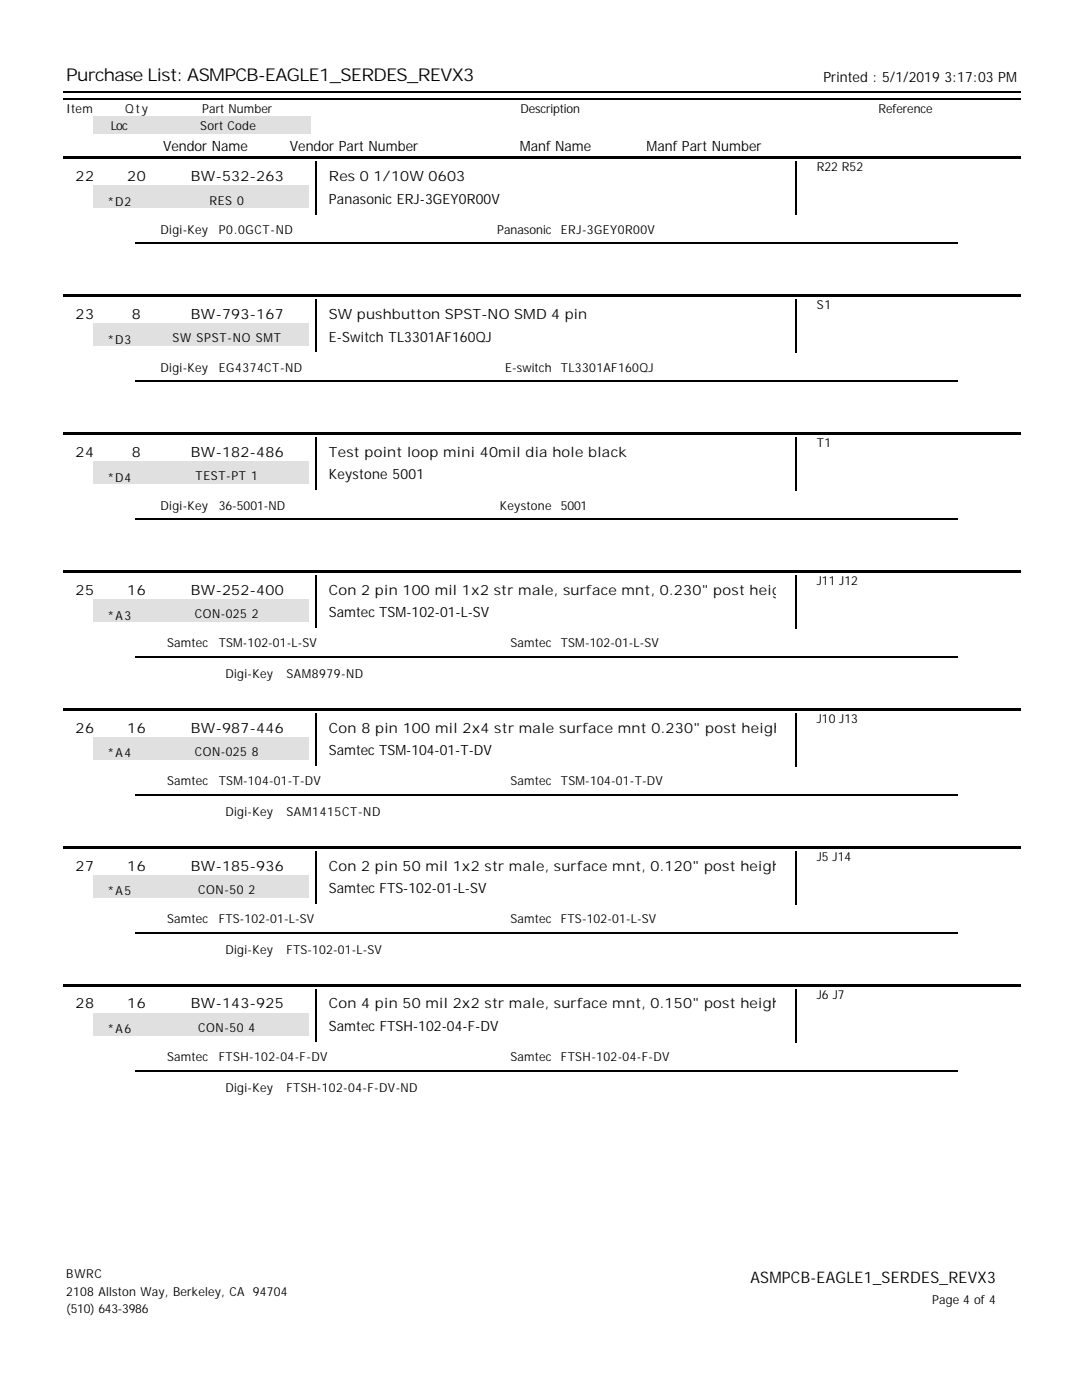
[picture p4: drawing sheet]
<svg xmlns="http://www.w3.org/2000/svg" width="216mm" height="279mm" viewBox="0 0 216 279" stroke-linecap="round" stroke-linejoin="round" font-family="sans-serif">
<defs><g id="words">
<text font-size="3.5" x="13.2" y="16.2">Purchase List: ASMPCB-EAGLE1_SERDES_REVX3</text>
<text font-size="3.2" x="149.8" y="256.1">ASMPCB-EAGLE1_SERDES_REVX3</text>
<g font-size="2.8">
<text x="164.3" y="16.3">Printed : 5/1/2019 3:17:03 PM</text>
<text x="32.5" y="30.1">Vendor Name</text>
<text x="57.8" y="30.1">Vendor Part Number</text>
<text x="103.7" y="30.1">Manf Name</text>
<text x="129" y="30.1">Manf Part Number</text>
<text x="15.1" y="36.2">22</text>
<text x="25.4" y="36.2">20</text>
<text x="38.1" y="36.2">BW-532-263</text>
<text x="65.6" y="36.2">Res 0 1/10W 0603</text>
<text x="65.6" y="40.7">Panasonic ERJ-3GEY0R00V</text>
<text x="15.1" y="63.7">23</text>
<text x="26.3" y="63.7">8</text>
<text x="38.1" y="63.7">BW-793-167</text>
<text x="65.6" y="63.7">SW pushbutton SPST-NO SMD 4 pin</text>
<text x="65.6" y="68.2">E-Switch TL3301AF160QJ</text>
<text x="15.1" y="91.2">24</text>
<text x="26.3" y="91.2">8</text>
<text x="38.1" y="91.2">BW-182-486</text>
<text x="65.6" y="91.2">Test point loop mini 40mil dia hole black</text>
<text x="65.6" y="95.7">Keystone 5001</text>
<text x="15.1" y="118.7">25</text>
<text x="25.4" y="118.7">16</text>
<text x="38.1" y="118.7">BW-252-400</text>
<text x="65.6" y="118.7">Con 2 pin 100 mil 1x2 str male, surface mnt, 0.230&quot; post height</text>
<text x="65.6" y="123.2">Samtec TSM-102-01-L-SV</text>
<text x="15.1" y="146.2">26</text>
<text x="25.4" y="146.2">16</text>
<text x="38.1" y="146.2">BW-987-446</text>
<text x="65.6" y="146.2">Con 8 pin 100 mil 2x4 str male surface mnt 0.230&quot; post height</text>
<text x="65.6" y="150.7">Samtec TSM-104-01-T-DV</text>
<text x="15.1" y="173.7">27</text>
<text x="25.4" y="173.7">16</text>
<text x="38.1" y="173.7">BW-185-936</text>
<text x="65.6" y="173.7">Con 2 pin 50 mil 1x2 str male, surface mnt, 0.120&quot; post height</text>
<text x="65.6" y="178.2">Samtec FTS-102-01-L-SV</text>
<text x="15.1" y="201.3">28</text>
<text x="25.4" y="201.3">16</text>
<text x="38.1" y="201.3">BW-143-925</text>
<text x="65.6" y="201.3">Con 4 pin 50 mil 2x2 str male, surface mnt, 0.150&quot; post height</text>
<text x="65.6" y="205.8">Samtec FTSH-102-04-F-DV</text>
</g>
<g font-size="2.5">
<text x="13.2" y="22.6">Item</text>
<text x="25" y="22.6">Qty</text>
<text x="40.3" y="22.6">Part Number</text>
<text x="103.8" y="22.6">Description</text>
<text x="175.3" y="22.6">Reference</text>
<text x="22.1" y="26">Loc</text>
<text x="40" y="26">Sort Code</text>
<text x="163" y="34.2">R22 R52</text>
<text x="21.4" y="41.1">*D2</text>
<text x="41.8" y="40.8">RES 0</text>
<text x="32" y="46.7">Digi-Key</text>
<text x="43.7" y="46.7">P0.0GCT-ND</text>
<text x="99.2" y="46.7">Panasonic</text>
<text x="111.9" y="46.7">ERJ-3GEY0R00V</text>
<text x="163" y="61.7">S1</text>
<text x="21.4" y="68.6">*D3</text>
<text x="34.4" y="68.4">SW SPST-NO SMT</text>
<text x="32" y="74.2">Digi-Key</text>
<text x="43.7" y="74.2">EG4374CT-ND</text>
<text x="100.8" y="74.2">E-switch</text>
<text x="111.9" y="74.2">TL3301AF160QJ</text>
<text x="163" y="89.3">T1</text>
<text x="39" y="95.9">TEST-PT 1</text>
<text x="21.4" y="96.1">*D4</text>
<text x="32" y="101.7">Digi-Key</text>
<text x="43.7" y="101.7">36-5001-ND</text>
<text x="99.7" y="101.7">Keystone</text>
<text x="111.9" y="101.7">5001</text>
<text x="163" y="116.8">J11 J12</text>
<text x="21.4" y="123.6">*A3</text>
<text x="38.9" y="123.4">CON-025 2</text>
<text x="33.3" y="129.2">Samtec</text>
<text x="43.7" y="129.2">TSM-102-01-L-SV</text>
<text x="101.9" y="129.2">Samtec</text>
<text x="111.9" y="129.2">TSM-102-01-L-SV</text>
<text x="45" y="135.3">Digi-Key</text>
<text x="57.1" y="135.3">SAM8979-ND</text>
<text x="163" y="144.3">J10 J13</text>
<text x="21.4" y="151.2">*A4</text>
<text x="38.9" y="150.9">CON-025 8</text>
<text x="33.3" y="156.7">Samtec</text>
<text x="43.7" y="156.7">TSM-104-01-T-DV</text>
<text x="101.9" y="156.7">Samtec</text>
<text x="111.9" y="156.7">TSM-104-01-T-DV</text>
<text x="45" y="162.8">Digi-Key</text>
<text x="57.1" y="162.8">SAM1415CT-ND</text>
<text x="163" y="171.8">J5 J14</text>
<text x="21.4" y="178.7">*A5</text>
<text x="39.6" y="178.4">CON-50 2</text>
<text x="33.3" y="184.2">Samtec</text>
<text x="43.7" y="184.2">FTS-102-01-L-SV</text>
<text x="101.9" y="184.2">Samtec</text>
<text x="111.9" y="184.2">FTS-102-01-L-SV</text>
<text x="45" y="190.3">Digi-Key</text>
<text x="57.1" y="190.3">FTS-102-01-L-SV</text>
<text x="163" y="199.3">J6 J7</text>
<text x="21.4" y="206.2">*A6</text>
<text x="39.6" y="205.9">CON-50 4</text>
<text x="33.3" y="211.8">Samtec</text>
<text x="43.7" y="211.8">FTSH-102-04-F-DV</text>
<text x="101.9" y="211.8">Samtec</text>
<text x="111.9" y="211.8">FTSH-102-04-F-DV</text>
<text x="45" y="217.8">Digi-Key</text>
<text x="57.1" y="217.8">FTSH-102-04-F-DV-ND</text>
<text x="13.2" y="255.1">BWRC</text>
<text x="13.2" y="258.6">2108 Allston Way, Berkeley, CA 94704</text>
<text x="13.2" y="262">(510) 643-3986</text>
<text x="186" y="260.2">Page 4 of 4</text>
</g>
</g></defs>
<path d="M12.7 18.4h191" fill="none" stroke="#000" stroke-width=".26"/>
<g fill="#fff">
<path d="M27 27h28v4h-28z"/>
<path d="M56.6 27h28.1v4h-28.1z"/>
<path d="M96.8 27h28.1v4h-28.1z"/>
<path d="M126.5 27h28.3v4h-28.3z"/>
</g>
<path d="M12.7 19.7h191" fill="none" stroke="#000" stroke-width=".26"/>
<g fill="#e0e0e0">
<path d="M18.5 23.3h10.9v3.4h-10.9z"/>
<path d="M29.4 23.3h32.5v3.4h-32.5z"/>
</g>
<g fill="#fff">
<path d="M65.1 32.5h89.7v4.5h-89.7z"/>
<path d="M65.1 37h89.7v4.5h-89.7z"/>
</g>
<path d="M158.9 32.3v10.6" fill="none" stroke="#000" stroke-width=".26"/>
<path d="M29.1 37h32.5v4.5h-32.5z" fill="#e0e0e0"/>
<path d="M14 42.9h28.1v4.5h-28.1z" fill="#fff"/>
<path d="M63.1 32.3v10.6" fill="none" stroke="#000" stroke-width=".26"/>
<g fill="#fff">
<path d="M43.1 42.9h45v4.5h-45z"/>
<path d="M88.9 42.9h21.7v4.5h-21.7z"/>
<path d="M111.4 42.9h45v4.5h-45z"/>
</g>
<path d="M12.7 31.2h191v.6h-191z" fill="#000"/>
<path d="M18.5 37h10.9v4.5h-10.9z" fill="#e0e0e0"/>
<path d="M27 48.6h164" fill="none" stroke="#000" stroke-width=".26"/>
<g fill="#fff">
<path d="M27 48.9h28v4.5h-28z"/>
<path d="M56.6 48.9h45v4.5h-45z"/>
<path d="M56.6 53.4h45v4.5h-45z"/>
<path d="M27 53.4h28v4.5h-28z"/>
<path d="M145.8 48.9h45v4.5h-45z"/>
<path d="M116.2 48.9h28v4.5h-28z"/>
<path d="M116.2 53.4h28v4.5h-28z"/>
<path d="M145.8 53.4h45v4.5h-45z"/>
<path d="M65.1 60.1h89.7v4.5h-89.7z"/>
<path d="M65.1 64.6h89.7v4.5h-89.7z"/>
</g>
<path d="M158.9 59.8v10.6" fill="none" stroke="#000" stroke-width=".26"/>
<path d="M29.1 64.6h32.5v4.5h-32.5z" fill="#e0e0e0"/>
<path d="M14 70.4h28.1v4.5h-28.1z" fill="#fff"/>
<path d="M63.1 59.8v10.6" fill="none" stroke="#000" stroke-width=".26"/>
<g fill="#fff">
<path d="M43.1 70.4h45v4.5h-45z"/>
<path d="M88.9 70.4h21.7v4.5h-21.7z"/>
<path d="M111.4 70.4h45v4.5h-45z"/>
</g>
<path d="M12.7 58.7h191v.6h-191z" fill="#000"/>
<path d="M18.5 64.6h10.9v4.5h-10.9z" fill="#e0e0e0"/>
<path d="M27 76.1h164" fill="none" stroke="#000" stroke-width=".26"/>
<g fill="#fff">
<path d="M27 76.5h28v4.5h-28z"/>
<path d="M56.6 76.5h45v4.5h-45z"/>
<path d="M56.6 81h45v4.5h-45z"/>
<path d="M27 81h28v4.5h-28z"/>
<path d="M145.8 76.5h45v4.5h-45z"/>
<path d="M116.2 76.5h28v4.5h-28z"/>
<path d="M116.2 81h28v4.5h-28z"/>
<path d="M145.8 81h45v4.5h-45z"/>
<path d="M65.1 87.6h89.7v4.5h-89.7z"/>
<path d="M65.1 92.1h89.7v4.5h-89.7z"/>
</g>
<path d="M158.9 87.3v10.6" fill="none" stroke="#000" stroke-width=".26"/>
<path d="M29.1 92.1h32.5v4.5h-32.5z" fill="#e0e0e0"/>
<path d="M14 97.9h28.1v4.5h-28.1z" fill="#fff"/>
<path d="M63.1 87.3v10.6" fill="none" stroke="#000" stroke-width=".26"/>
<g fill="#fff">
<path d="M43.1 97.9h45v4.5h-45z"/>
<path d="M88.9 97.9h21.7v4.5h-21.7z"/>
<path d="M111.4 97.9h45v4.5h-45z"/>
</g>
<path d="M12.7 86.3h191v.5h-191z" fill="#000"/>
<path d="M18.5 92.1h10.9v4.5h-10.9z" fill="#e0e0e0"/>
<path d="M27 103.6h164" fill="none" stroke="#000" stroke-width=".26"/>
<g fill="#fff">
<path d="M27 104h28v4.5h-28z"/>
<path d="M56.6 104h45v4.5h-45z"/>
<path d="M56.6 108.5h45v4.5h-45z"/>
<path d="M27 108.5h28v4.5h-28z"/>
<path d="M145.8 104h45v4.5h-45z"/>
<path d="M116.2 104h28v4.5h-28z"/>
<path d="M116.2 108.5h28v4.5h-28z"/>
<path d="M145.8 108.5h45v4.5h-45z"/>
<path d="M65.1 115.1h89.7v4.5h-89.7z"/>
<path d="M65.1 119.6h89.7v4.5h-89.7z"/>
</g>
<path d="M158.9 114.8v10.6" fill="none" stroke="#000" stroke-width=".26"/>
<path d="M29.1 119.6h32.5v4.5h-32.5z" fill="#e0e0e0"/>
<path d="M14 125.4h28.1v4.5h-28.1z" fill="#fff"/>
<path d="M63.1 114.8v10.6" fill="none" stroke="#000" stroke-width=".26"/>
<g fill="#fff">
<path d="M43.1 125.4h45v4.5h-45z"/>
<path d="M88.9 125.4h21.7v4.5h-21.7z"/>
<path d="M111.4 125.4h45v4.5h-45z"/>
</g>
<path d="M12.7 113.8h191v.5h-191z" fill="#000"/>
<path d="M18.5 119.6h10.9v4.5h-10.9z" fill="#e0e0e0"/>
<path d="M27 131.1h164" fill="none" stroke="#000" stroke-width=".26"/>
<g fill="#fff">
<path d="M27 131.5h28v4.5h-28z"/>
<path d="M56.6 131.5h45v4.5h-45z"/>
<path d="M56.6 136h45v4.5h-45z"/>
<path d="M27 136h28v4.5h-28z"/>
<path d="M145.8 131.5h45v4.5h-45z"/>
<path d="M116.2 131.5h28v4.5h-28z"/>
<path d="M116.2 136h28v4.5h-28z"/>
<path d="M145.8 136h45v4.5h-45z"/>
<path d="M65.1 142.6h89.7v4.5h-89.7z"/>
<path d="M65.1 147.1h89.7v4.5h-89.7z"/>
</g>
<path d="M158.9 142.3v10.6" fill="none" stroke="#000" stroke-width=".26"/>
<path d="M29.1 147.1h32.5v4.5h-32.5z" fill="#e0e0e0"/>
<path d="M14 152.9h28.1v4.5h-28.1z" fill="#fff"/>
<path d="M63.1 142.3v10.6" fill="none" stroke="#000" stroke-width=".26"/>
<g fill="#fff">
<path d="M43.1 152.9h45v4.5h-45z"/>
<path d="M88.9 152.9h21.7v4.5h-21.7z"/>
<path d="M111.4 152.9h45v4.5h-45z"/>
</g>
<path d="M12.7 141.3h191v.5h-191z" fill="#000"/>
<path d="M18.5 147.1h10.9v4.5h-10.9z" fill="#e0e0e0"/>
<path d="M27 158.6h164" fill="none" stroke="#000" stroke-width=".26"/>
<g fill="#fff">
<path d="M27 159h28v4.5h-28z"/>
<path d="M56.6 159h45v4.5h-45z"/>
<path d="M56.6 163.5h45v4.5h-45z"/>
<path d="M27 163.5h28v4.5h-28z"/>
<path d="M145.8 159h45v4.5h-45z"/>
<path d="M116.2 159h28v4.5h-28z"/>
<path d="M116.2 163.5h28v4.5h-28z"/>
<path d="M145.8 163.5h45v4.5h-45z"/>
<path d="M65.1 170.1h89.7v4.5h-89.7z"/>
<path d="M65.1 174.6h89.7v4.5h-89.7z"/>
</g>
<path d="M158.9 169.9v10.5" fill="none" stroke="#000" stroke-width=".26"/>
<path d="M29.1 174.6h32.5v4.5h-32.5z" fill="#e0e0e0"/>
<path d="M14 180.4h28.1v4.5h-28.1z" fill="#fff"/>
<path d="M63.1 169.9v10.5" fill="none" stroke="#000" stroke-width=".26"/>
<g fill="#fff">
<path d="M43.1 180.4h45v4.5h-45z"/>
<path d="M88.9 180.4h21.7v4.5h-21.7z"/>
<path d="M111.4 180.4h45v4.5h-45z"/>
</g>
<path d="M12.7 168.8h191v.5h-191z" fill="#000"/>
<path d="M18.5 174.6h10.9v4.5h-10.9z" fill="#e0e0e0"/>
<path d="M27 186.1h164" fill="none" stroke="#000" stroke-width=".26"/>
<g fill="#fff">
<path d="M27 186.5h28v4.5h-28z"/>
<path d="M56.6 186.5h45v4.5h-45z"/>
<path d="M56.6 191h45v4.5h-45z"/>
<path d="M27 191h28v4.5h-28z"/>
<path d="M145.8 186.5h45v4.5h-45z"/>
<path d="M116.2 186.5h28v4.5h-28z"/>
<path d="M116.2 191h28v4.5h-28z"/>
<path d="M145.8 191h45v4.5h-45z"/>
<path d="M65.1 197.6h89.7v4.5h-89.7z"/>
<path d="M65.1 202.1h89.7v4.5h-89.7z"/>
</g>
<path d="M158.9 197.4v10.6" fill="none" stroke="#000" stroke-width=".26"/>
<path d="M29.1 202.1h32.5v4.5h-32.5z" fill="#e0e0e0"/>
<path d="M14 208h28.1v4.5h-28.1z" fill="#fff"/>
<path d="M63.1 197.4v10.6" fill="none" stroke="#000" stroke-width=".26"/>
<g fill="#fff">
<path d="M43.1 208h45v4.5h-45z"/>
<path d="M88.9 208h21.7v4.5h-21.7z"/>
<path d="M111.4 208h45v4.5h-45z"/>
</g>
<path d="M12.7 196.3h191v.5h-191z" fill="#000"/>
<path d="M18.5 202.1h10.9v4.5h-10.9z" fill="#e0e0e0"/>
<path d="M27 213.7h164" fill="none" stroke="#000" stroke-width=".26"/>
<g fill="#fff">
<path d="M27 214h28v4.5h-28z"/>
<path d="M56.6 214h45v4.5h-45z"/>
<path d="M56.6 218.5h45v4.5h-45z"/>
<path d="M27 218.5h28v4.5h-28z"/>
<path d="M145.8 214h45v4.5h-45z"/>
<path d="M116.2 214h28v4.5h-28z"/>
<path d="M116.2 218.5h28v4.5h-28z"/>
<path d="M145.8 218.5h45v4.5h-45z"/>
</g>
<use href="#words"/>
</svg>
